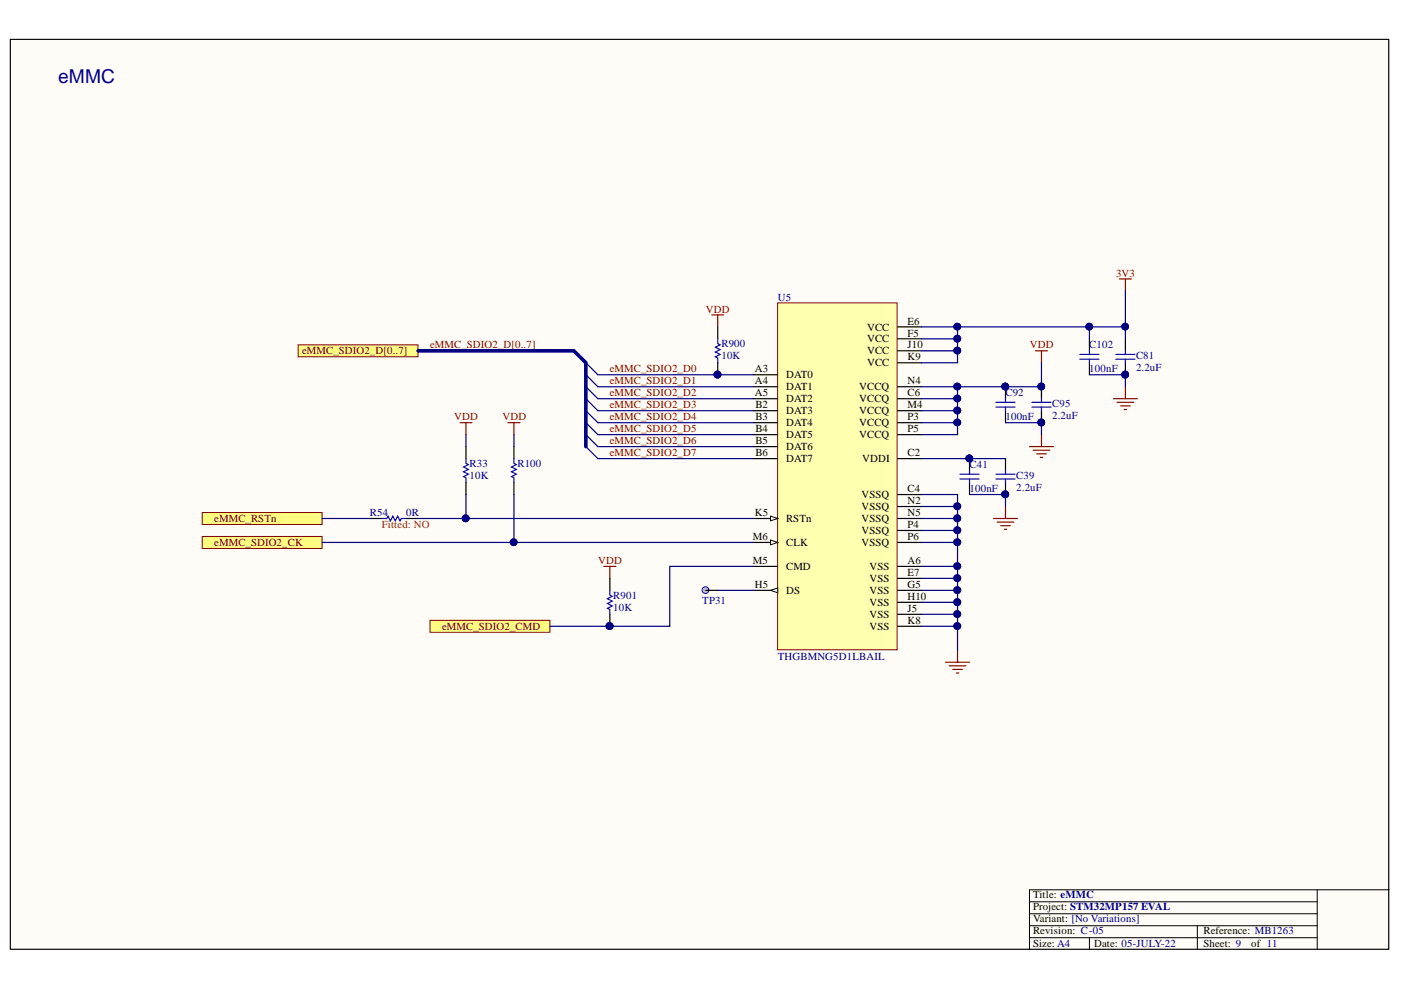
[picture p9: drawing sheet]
<svg xmlns="http://www.w3.org/2000/svg" width="297mm" height="210mm" viewBox="0 0 297 210" stroke-linecap="round" stroke-linejoin="round" font-family="sans-serif">
<defs><g id="words">
<text font-size="4.1" fill="#000080" x="12.4" y="17.7">eMMC</text>
<g font-size="2.3" fill="#800000">
<text x="236.6" y="58.7">3V3</text>
<text x="149.7" y="66.3">VDD</text>
<text x="64" y="75.2">eMMC_SDIO2_D[0..7]</text>
<text x="91.2" y="73.9">eMMC_SDIO2_D[0..7]</text>
<text x="218.4" y="73.9">VDD</text>
<text x="129.3" y="79">eMMC_SDIO2_D0</text>
<text x="129.3" y="81.5">eMMC_SDIO2_D1</text>
<text x="96.3" y="89.1">VDD</text>
<text x="106.5" y="89.1">VDD</text>
<text x="129.3" y="84">eMMC_SDIO2_D2</text>
<text x="129.3" y="86.6">eMMC_SDIO2_D3</text>
<text x="129.3" y="89.1">eMMC_SDIO2_D4</text>
<text x="129.3" y="91.6">eMMC_SDIO2_D5</text>
<text x="129.3" y="94.2">eMMC_SDIO2_D6</text>
<text x="129.3" y="96.7">eMMC_SDIO2_D7</text>
<text x="45.4" y="110.7">eMMC_RSTn</text>
<text x="45.4" y="115.8">eMMC_SDIO2_CK</text>
<text x="126.8" y="119.6">VDD</text>
<text x="93.7" y="133.6">eMMC_SDIO2_CMD</text>
</g>
<g font-size="2.3" fill="#000080">
<text x="164.9" y="63.7">U5</text>
<text x="153" y="73.6">R900</text>
<text x="153" y="76.2">10K</text>
<text x="231" y="73.9">C102</text>
<text x="240.9" y="76.2">C81</text>
<text x="231" y="79">100nF</text>
<text x="240.9" y="78.7">2.2uF</text>
<text x="213.2" y="84">C92</text>
<text x="213.2" y="89.1">100nF</text>
<text x="223.1" y="86.3">C95</text>
<text x="223.1" y="88.8">2.2uF</text>
<text x="99.6" y="99">R33</text>
<text x="99.6" y="101.5">10K</text>
<text x="109.7" y="99">R100</text>
<text x="205.6" y="99.2">C41</text>
<text x="215.5" y="101.5">C39</text>
<text x="205.6" y="104.4">100nF</text>
<text x="215.5" y="104.1">2.2uF</text>
<text x="78.4" y="109.5">R54</text>
<text x="86.1" y="109.5">0R</text>
<text x="130" y="127">R901</text>
<text x="130" y="129.5">10K</text>
<text x="148.9" y="128">TP31</text>
<text x="164.9" y="139.9">THGBMNG5D1LBAIL</text>
</g>
<g font-size="2.3">
<text x="183.8" y="70.1">VCC</text>
<text x="192.4" y="68.8">E6</text>
<text x="192.4" y="71.3">F5</text>
<text x="183.8" y="72.6">VCC</text>
<text x="183.8" y="75.2">VCC</text>
<text x="183.8" y="77.7">VCC</text>
<text x="192.4" y="73.9">J10</text>
<text x="192.4" y="76.4">K9</text>
<text x="160.1" y="79">A3</text>
<text x="160.1" y="81.5">A4</text>
<text x="166.7" y="80.2">DAT0</text>
<text x="166.7" y="82.8">DAT1</text>
<text x="182.1" y="82.8">VCCQ</text>
<text x="192.4" y="81.5">N4</text>
<text x="160.1" y="84">A5</text>
<text x="160.1" y="86.6">B2</text>
<text x="160.1" y="89.1">B3</text>
<text x="166.7" y="85.3">DAT2</text>
<text x="166.7" y="87.8">DAT3</text>
<text x="182.1" y="85.3">VCCQ</text>
<text x="182.1" y="87.8">VCCQ</text>
<text x="192.4" y="84">C6</text>
<text x="192.4" y="86.6">M4</text>
<text x="192.4" y="89.1">P3</text>
<text x="160.1" y="91.6">B4</text>
<text x="160.1" y="94.2">B5</text>
<text x="166.7" y="90.4">DAT4</text>
<text x="166.7" y="92.9">DAT5</text>
<text x="166.7" y="95.4">DAT6</text>
<text x="182.1" y="90.4">VCCQ</text>
<text x="182.1" y="92.9">VCCQ</text>
<text x="192.4" y="91.6">P5</text>
<text x="160.1" y="96.7">B6</text>
<text x="166.7" y="98">DAT7</text>
<text x="182.8" y="98">VDDI</text>
<text x="192.4" y="96.7">C2</text>
<text x="182.7" y="105.7">VSSQ</text>
<text x="192.4" y="106.9">N2</text>
<text x="192.4" y="104.4">C4</text>
<text x="160.1" y="109.5">K5</text>
<text x="166.7" y="110.7">RSTn</text>
<text x="182.7" y="113.3">VSSQ</text>
<text x="182.7" y="110.7">VSSQ</text>
<text x="182.7" y="108.2">VSSQ</text>
<text x="192.4" y="112">P4</text>
<text x="192.4" y="109.5">N5</text>
<text x="159.6" y="114.5">M6</text>
<text x="159.6" y="119.6">M5</text>
<text x="166.7" y="115.8">CLK</text>
<text x="182.7" y="115.8">VSSQ</text>
<text x="192.4" y="114.5">P6</text>
<text x="192.4" y="119.6">A6</text>
<text x="160.1" y="124.7">H5</text>
<text x="166.7" y="126">DS</text>
<text x="166.7" y="120.9">CMD</text>
<text x="184.3" y="123.4">VSS</text>
<text x="184.3" y="120.9">VSS</text>
<text x="184.3" y="126">VSS</text>
<text x="192.4" y="122.1">E7</text>
<text x="192.4" y="124.7">G5</text>
<text x="184.3" y="128.5">VSS</text>
<text x="184.3" y="131">VSS</text>
<text x="192.4" y="127.2">H10</text>
<text x="192.4" y="129.8">J5</text>
<text x="184.3" y="133.6">VSS</text>
<text x="192.4" y="132.3">K8</text>
<text x="219" y="190.4">Title: eMMC</text>
<text x="219" y="193">Project: STM32MP157 EVAL</text>
<text x="219" y="195.5">Variant: [No Variations]</text>
<text x="219" y="200.8">Size: A4</text>
<text x="219" y="198.1">Revision: C-05</text>
<text x="232" y="200.8">Date: 05-JULY-22</text>
<text x="255.2" y="198.1">Reference: MB1263</text>
<text x="255.2" y="200.8">Sheet: 9</text>
<text x="265.3" y="200.8">of 11</text>
</g>
<text font-size="2.3" fill="#f00" x="81" y="112">Fitted: NO</text>
</g></defs>
<path d="M2.2 8.4h292.2v192.9h-292.2z" fill="#fffcf8" stroke="#000" stroke-width=".21"/>
<path d="M218.3 191.2h61M218.3 193.7h61M218.3 198.8h61M218.3 196.3h61M231 198.8v2.6M253.9 196.3v5.1M279.3 188.7v12.7M294.5 188.7h-76.2v12.7" fill="none" stroke="#000" stroke-width=".21"/>
<path d="M236.1 84.5h5M236.8 85.3h3.6M237.6 86.1h2M238.4 86.8h.5M238.6 82v2.5" fill="none" stroke="#800000" stroke-width=".25"/>
<g fill="#ffff80" stroke="#800000" stroke-width=".21">
<path d="M42.9 113.7h25.4v2.6h-25.4z" fill-rule="evenodd"/>
<path d="M63.2 73.1h25.4v2.5h-25.4z" fill-rule="evenodd"/>
<path d="M42.9 108.7h25.4v2.5h-25.4z" fill-rule="evenodd"/>
<path d="M91.2 131.5h25.4v2.6h-25.4z" fill-rule="evenodd"/>
</g>
<g fill="none" stroke="#800000" stroke-width=".25">
<path d="M237.3 59.1h2.6M238.6 59.1v2.6M219.5 74.4h2.6M220.8 74.4v2.5M97.5 89.6h2.6M98.8 89.6v2.6M218.3 94.7h5.1M219 95.5h3.6M219.8 96.2h2M220.6 97h.5M220.8 92.2v2.5M210.6 109.9h5.1"/>
<path d="M211.4 110.7h3.6M212.2 111.5h2M212.9 112.2h.5M213.2 107.4v2.5M203 137.9v2.5M200.5 140.4h5.1M201.2 141.2h3.6M202 141.9h2M202.8 142.7h.5"/>
</g>
<path d="M124.2 76.9l2.6 2.6M124.2 79.5l2.6 2.5M124.2 82l2.6 2.5M124.2 84.5l2.6 2.6M124.2 87.1l2.6 2.5M124.2 89.6l2.6 2.6M124.2 92.2l2.6 2.5M124.2 94.7l2.6 2.5" fill="none" stroke="#000080" stroke-width=".25"/>
<path d="M164.9 64.2h25.3v73.6h-25.3z" fill="#ffffb0" stroke="#800000" stroke-width=".21"/>
<path d="M159.8 79.5h5.1M159.8 82h5.1M159.8 84.5h5.1M159.8 87.1h5.1M159.8 89.6h5.1M159.8 92.2h5.1M159.8 94.7h5.1M159.8 97.2h5.1M159.8 109.9h5.1" fill="none" stroke="#000" stroke-width=".25"/>
<path d="M163.4 109.4l1.5 .5-1.5 .5z" fill="#fffcf8"/>
<path d="M163.4 109.4l1.5 .5-1.5 .5z" fill="none" stroke="#000" stroke-width=".21"/>
<path d="M159.8 125.2h5.1" fill="none" stroke="#000" stroke-width=".25"/>
<path d="M163.4 125.2l1.5-.5v1z" fill="#fffcf8"/>
<path d="M163.4 125.2l1.5-.5v1z" fill="none" stroke="#000" stroke-width=".21"/>
<path d="M159.8 115h5.1" fill="none" stroke="#000" stroke-width=".25"/>
<path d="M163.4 114.5l1.5 .5-1.5 .5z" fill="#fffcf8"/>
<path d="M163.4 114.5l1.5 .5-1.5 .5z" fill="none" stroke="#000" stroke-width=".21"/>
<g fill="none" stroke="#000" stroke-width=".25">
<path d="M190.3 69.3h5.1M190.3 71.8h5.1M190.3 74.4h5.1M190.3 76.9h5.1M238.6 71.8v2.6M238.6 76.9v2.6M98.8 94.7v2.5M190.3 97.2h5.1M190.3 84.5h5.1M190.3 87.1h5.1M190.3 82h5.1M190.3 89.6h5.1"/>
<path d="M190.3 92.2h5.1M213.2 97.2v2.6M220.8 82v2.5M220.8 87.1v2.5M78.5 109.9h2.5M86.1 109.9h2.5M98.8 102.3v2.6M190.3 115h5.1M190.3 112.5h5.1M190.3 109.9h5.1M190.3 107.4h5.1M190.3 104.9h5.1"/>
<path d="M213.2 102.3v2.6M159.8 120.1h5.1M190.3 122.6h5.1M190.3 120.1h5.1M190.3 125.2h5.1M190.3 127.7h5.1M190.3 132.8h5.1M190.3 130.2h5.1"/>
</g>
<g fill="none" stroke="#00f" stroke-width=".25">
<path d="M236.6 76.2h4M236.6 75.1h4M238.6 74.4v.7M238.6 76.2v.7M98.8 97.2v1.1l.5 .2-1 .5 1 .5-1 .5 1 .5-1 .5 .5 .3v1M213.2 99.8v.7M218.8 86.3h4M218.8 85.3h4M220.8 84.5v.8M220.8 86.3v.8M81 109.9h1l.3-.5 .5 1 .5-1 .5 1 .5-1 .5 1 .3-.5h1M211.2 101.6h4"/>
<path d="M211.2 100.5h4M213.2 101.6v.7"/>
</g>
<g fill="#000080" stroke="#000080" stroke-width=".21">
<circle cx="238.5" cy="79.4" r=".72"/>
<circle cx="220.8" cy="81.9" r=".71"/>
<circle cx="220.8" cy="89.6" r=".71"/>
<circle cx="213.1" cy="104.8" r=".72"/>
</g>
<circle cx="149.6" cy="125.1" r=".72" fill="#c0c0c0" stroke="#00f" stroke-width=".21"/>
<g fill="none" stroke="#000" stroke-width=".25">
<path d="M152.2 69.3v2.5M152.2 76.9v2.6M231 71.8v2.6M231 76.9v2.6M109 94.7v2.5M205.6 97.2v2.6M213.2 82v2.5M213.2 87.1v2.5M109 102.3v2.6M205.6 102.3v2.6M129.3 122.6v2.6M129.3 130.2v2.6"/>
<path d="M149.6 125.2h2.6"/>
</g>
<g fill="none" stroke="#00f" stroke-width=".25">
<path d="M152.2 71.8v1.1l.5 .2-1 .5 1 .5-1 .5 1 .5-1 .5 .5 .3v1M228.9 75.1h4.1M228.9 76.2h4.1M231 74.4v.7M231 76.2v.7M109 97.2v1.1l.5 .2-1 .5 1 .5-1 .5 1 .5-1 .5 .5 .3v1M205.6 99.8v.7M211.2 85.3h4M211.2 86.3h4M213.2 84.5v.8M213.2 86.3v.8M203.5 100.5h4.1"/>
<path d="M203.5 101.6h4.1M205.6 101.6v.7M129.3 125.2v1l.5 .2-1 .5 1 .6-1 .5 1 .5-1 .5 .5 .2v1"/>
</g>
<g fill="#000080" stroke="#000080" stroke-width=".21">
<circle cx="213.1" cy="81.9" r=".72"/>
<circle cx="205.5" cy="97.2" r=".71"/>
<circle cx="152.1" cy="79.4" r=".72"/>
<circle cx="203" cy="69.2" r=".72"/>
<circle cx="203" cy="71.8" r=".72"/>
<circle cx="203" cy="74.3" r=".72"/>
<circle cx="203" cy="89.6" r=".72"/>
<circle cx="203" cy="87" r=".72"/>
<circle cx="203" cy="84.5" r=".72"/>
<circle cx="203" cy="81.9" r=".72"/>
<circle cx="238.6" cy="69.3" r=".71"/>
<circle cx="203" cy="107.3" r=".72"/>
<circle cx="203" cy="109.9" r=".72"/>
<circle cx="203" cy="112.4" r=".72"/>
<circle cx="203" cy="115" r=".72"/>
<circle cx="203" cy="120" r=".72"/>
<circle cx="203" cy="122.6" r=".72"/>
<circle cx="203" cy="125.1" r=".72"/>
<circle cx="203" cy="127.7" r=".72"/>
<circle cx="203" cy="130.2" r=".72"/>
<circle cx="203" cy="132.7" r=".72"/>
<circle cx="213.1" cy="104.8" r=".72"/>
<circle cx="220.8" cy="89.6" r=".71"/>
<circle cx="230.9" cy="69.3" r=".71"/>
<circle cx="238.5" cy="79.4" r=".72"/>
<circle cx="98.7" cy="109.9" r=".72"/>
<circle cx="108.9" cy="115" r=".72"/>
<circle cx="220.8" cy="81.9" r=".71"/>
<circle cx="129.2" cy="132.7" r=".72"/>
</g>
<path d="M150.9 66.8h2.5M152.2 66.8v2.5M107.7 89.6h2.5M109 89.6v2.6M128 120.1h2.6M129.3 120.1v2.5" fill="none" stroke="#800000" stroke-width=".25"/>
<g fill="none" stroke="#000080" stroke-width=".25">
<path d="M126.8 79.5h33M195.4 69.3h7.6v2.5h-7.6M203 71.8v2.6h-7.6M203 74.4v2.5h-7.6M220.8 76.9v5.1h-17.8M231 79.5h7.6v2.5M231 69.3v2.5M238.6 61.7v7.6h-35.6M238.6 69.3v2.5M98.8 92.2v2.5M109 92.2v2.5M126.8 82h33"/>
<path d="M126.8 84.5h33M126.8 87.1h33M126.8 89.6h33M126.8 92.2h33M126.8 94.7h33M126.8 97.2h33M195.4 89.6h7.6v2.6h-7.6M195.4 87.1h7.6v2.5M195.4 84.5h7.6v2.6M195.4 82h7.6v2.5M195.4 97.2h17.8M213.2 89.6h7.6v2.6"/>
<path d="M68.3 115h91.5M68.3 109.9h10.2M88.6 109.9h71.2M98.8 104.9v5M109 104.9v10.1M195.4 104.9h7.6v2.5h-7.6M203 107.4v2.5h-7.6M203 109.9v2.6h-7.6M203 112.5v2.5h-7.6M203 115v5.1M205.6 104.9h7.6v2.5M152.2 125.2h7.6"/>
<path d="M159.8 120.1h-17.8v12.7h-25.4M195.4 120.1h7.6v2.5h-7.6M203 122.6v2.6h-7.6M203 125.2v2.5h-7.6M203 127.7v2.5h-7.6M203 130.2v2.6h-7.6M203 132.8v5.1"/>
</g>
<path d="M88.6 74.4h33.1l2.5 2.5v17.8" fill="none" stroke="#000080" stroke-width=".76"/>
<use href="#words"/>
</svg>
